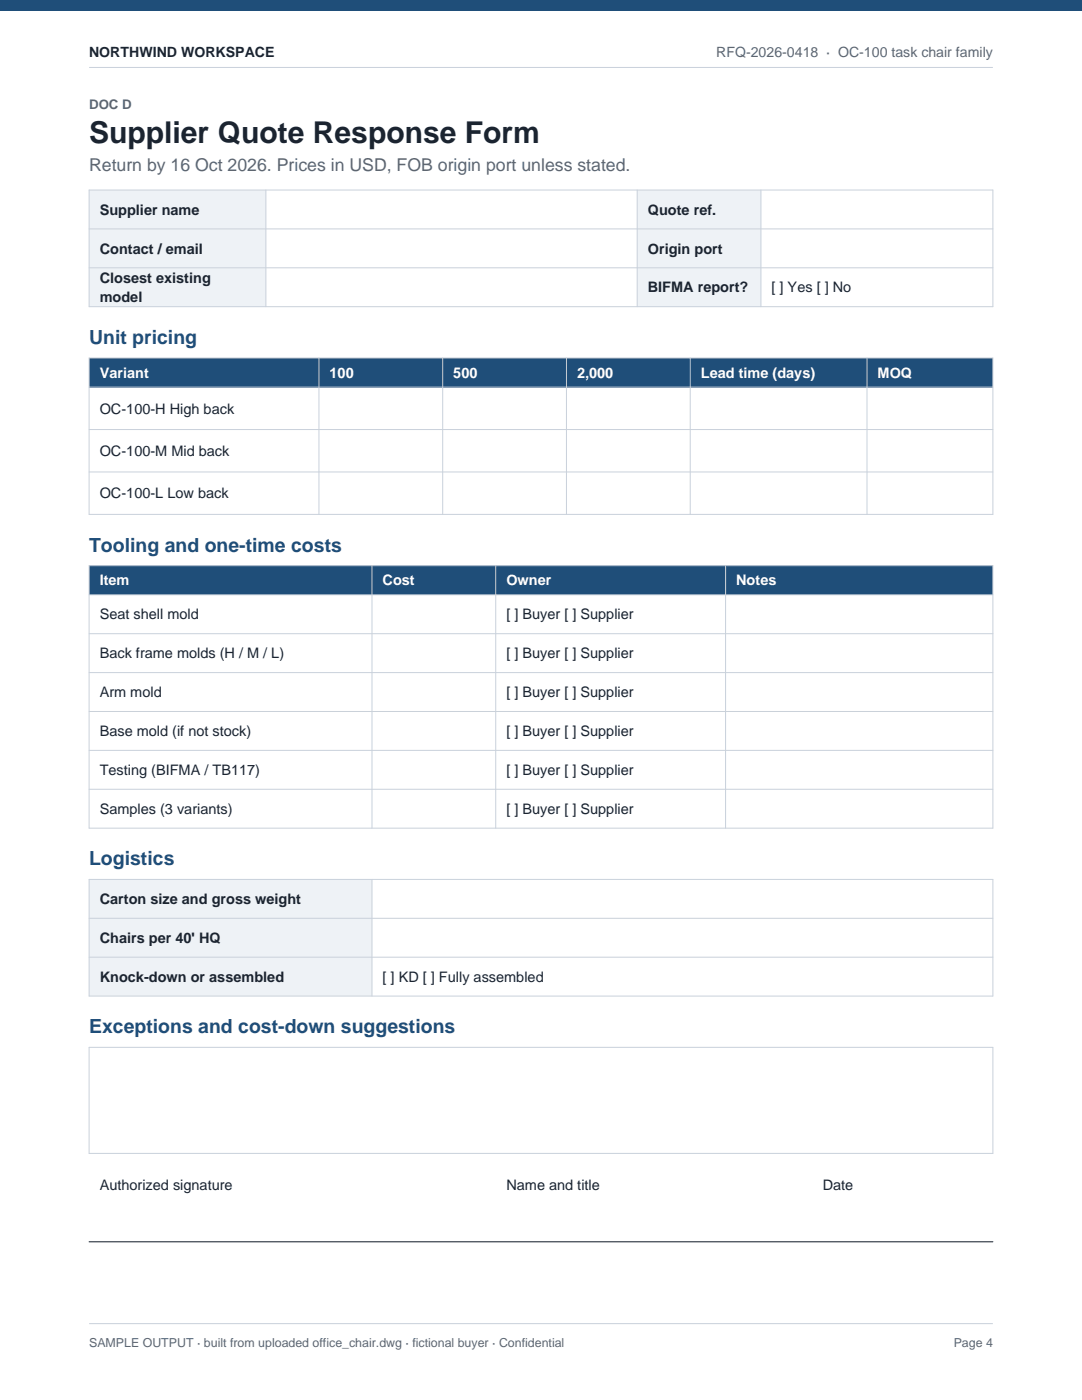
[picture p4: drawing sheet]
<svg xmlns="http://www.w3.org/2000/svg" width="216mm" height="279mm" viewBox="0 0 216 279" stroke-linecap="round" stroke-linejoin="round" font-family="sans-serif">
<defs><g id="words">
<text font-size="6" fill="#1b2430" x="17.8" y="28.6">Supplier Quote Response Form</text>
<g font-size="3.9" fill="#1f4e79">
<text x="17.8" y="68.6">Unit pricing</text>
<text x="17.8" y="110.1">Tooling and one-time costs</text>
<text x="17.8" y="172.7">Logistics</text>
<text x="17.8" y="206.2">Exceptions and cost-down suggestions</text>
</g>
<text font-size="3.5" fill="#5b6675" x="17.8" y="34.2">Return by 16 Oct 2026. Prices in USD, FOB origin port unless stated.</text>
<g font-size="2.9" fill="#1b2430">
<text x="19.9" y="42.8">Supplier name</text>
<text x="129.3" y="42.8">Quote ref.</text>
<text x="19.9" y="50.6">Contact / email</text>
<text x="129.3" y="50.6">Origin port</text>
<text x="19.9" y="56.5">Closest existing</text>
<text x="129.3" y="58.4">BIFMA report?</text>
<text x="154" y="58.4">[ ] Yes [ ] No</text>
<text x="19.9" y="60.2">model</text>
<text x="19.9" y="82.5">OC-100-H High back</text>
<text x="19.9" y="91">OC-100-M Mid back</text>
<text x="19.9" y="99.5">OC-100-L Low back</text>
<text x="19.9" y="123.6">Seat shell mold</text>
<text x="101" y="123.6">[ ] Buyer [ ] Supplier</text>
<text x="19.9" y="131.4">Back frame molds (H / M / L)</text>
<text x="101" y="131.4">[ ] Buyer [ ] Supplier</text>
<text x="19.9" y="139.2">Arm mold</text>
<text x="101" y="139.2">[ ] Buyer [ ] Supplier</text>
<text x="19.9" y="146.9">Base mold (if not stock)</text>
<text x="101" y="146.9">[ ] Buyer [ ] Supplier</text>
<text x="19.9" y="154.7">Testing (BIFMA / TB117)</text>
<text x="101" y="154.7">[ ] Buyer [ ] Supplier</text>
<text x="19.9" y="162.4">Samples (3 variants)</text>
<text x="101" y="162.4">[ ] Buyer [ ] Supplier</text>
<text x="19.9" y="180.4">Carton size and gross weight</text>
<text x="19.9" y="188.2">Chairs per 40' HQ</text>
<text x="19.9" y="196">Knock-down or assembled</text>
<text x="76.3" y="196">[ ] KD [ ] Fully assembled</text>
<text x="19.9" y="237.5">Authorized signature</text>
<text x="101" y="237.5">Name and title</text>
<text x="164.2" y="237.5">Date</text>
</g>
<g font-size="2.9" fill="#fff">
<text x="19.9" y="75.4">Variant</text>
<text x="65.8" y="75.4">100</text>
<text x="90.5" y="75.4">500</text>
<text x="115.1" y="75.4">2,000</text>
<text x="139.8" y="75.4">Lead time (days)</text>
<text x="175.1" y="75.4">MOQ</text>
<text x="19.9" y="116.8">Item</text>
<text x="76.3" y="116.8">Cost</text>
<text x="101" y="116.8">Owner</text>
<text x="146.9" y="116.8">Notes</text>
</g>
<text font-size="2.8" fill="#1b2430" x="17.8" y="11.4">NORTHWIND WORKSPACE</text>
<text font-size="2.8" fill="#5b6675" x="142.9" y="11.4">RFQ-2026-0418 · OC-100 task chair family</text>
<text font-size="2.6" fill="#5b6675" x="17.8" y="21.7">DOC D</text>
<g font-size="2.5" fill="#5b6675">
<text x="17.8" y="268.7">SAMPLE OUTPUT · built from uploaded office_chair.dwg · fictional buyer · Confidential</text>
<text x="190.3" y="268.7">Page 4</text>
</g>
</g></defs>
<path d="M0 0h215.9v2.1h-215.9z" fill-rule="evenodd" fill="#1f4e79"/>
<path d="M17.8 13.5h180.3M17.8 264.2h180.3" fill="none" stroke="#c9d1db" stroke-width=".2"/>
<g fill="#eef2f6">
<path d="M17.8 37.9h35.3v23.3h-35.3z" fill-rule="evenodd"/>
<path d="M127.1 37.9h24.7v23.3h-24.7z" fill-rule="evenodd"/>
</g>
<path d="M17.8 37.9h180.3v23.3h-180.3zM53.1 37.9v23.3M127.1 37.9v23.3M151.8 37.9v23.3M17.8 45.7h180.3M17.8 53.4h180.3" fill="none" stroke="#c9d1db" stroke-width=".2"/>
<path d="M17.8 71.4h180.3v5.9h-180.3z" fill-rule="evenodd" fill="#1f4e79"/>
<path d="M17.8 71.4h180.3v31.3h-180.3zM17.8 77.3h180.3M63.6 71.4v31.3M88.3 71.4v31.3M113 71.4v31.3M137.7 71.4v31.3M173 71.4v31.3M17.8 85.7h180.3M17.8 94.2h180.3" fill="none" stroke="#c9d1db" stroke-width=".2"/>
<path d="M17.8 112.9h180.3v5.8h-180.3z" fill-rule="evenodd" fill="#1f4e79"/>
<path d="M17.8 112.9h180.3v52.4h-180.3zM17.8 118.7h180.3M74.2 112.9v52.4M98.9 112.9v52.4M144.8 112.9v52.4M17.8 126.5h180.3M17.8 134.2h180.3M17.8 142h180.3M17.8 149.8h180.3M17.8 157.5h180.3" fill="none" stroke="#c9d1db" stroke-width=".2"/>
<path d="M17.8 175.5h56.4v23.3h-56.4z" fill-rule="evenodd" fill="#eef2f6"/>
<path d="M17.8 175.5h180.3v23.3h-180.3zM74.2 175.5v23.3M17.8 183.3h180.3M17.8 191h180.3M17.8 209h180.3v21.2h-180.3z" fill="none" stroke="#c9d1db" stroke-width=".2"/>
<path d="M17.8 247.8h180.3" fill="none" stroke="#1b2430" stroke-width=".21"/>
<use href="#words"/>
</svg>
